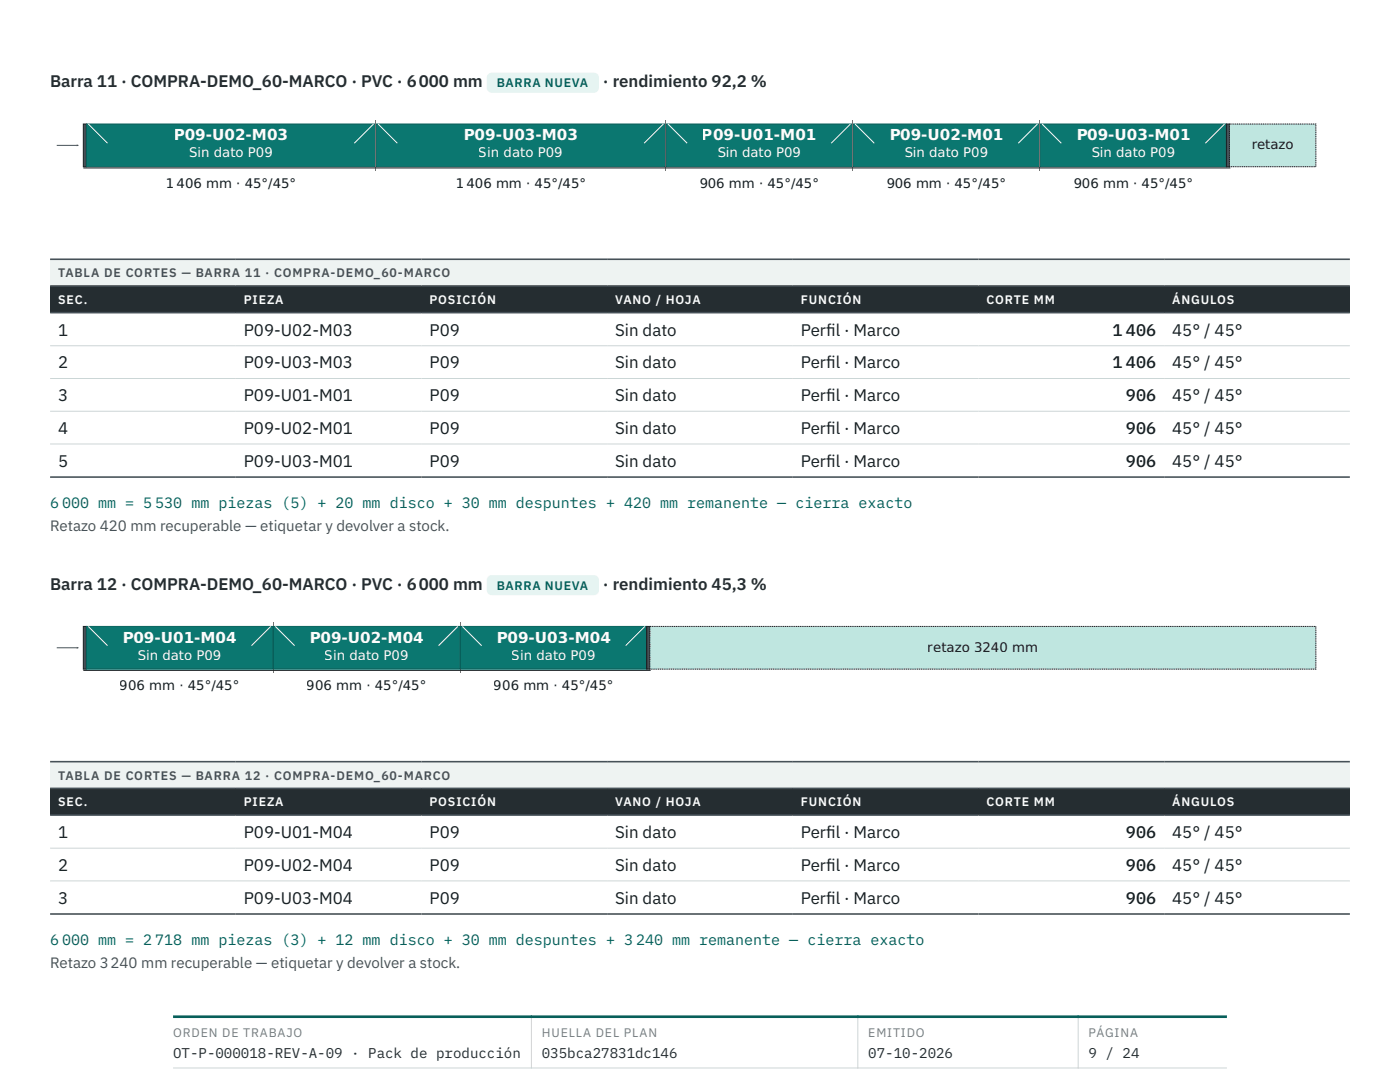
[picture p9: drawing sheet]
<svg xmlns="http://www.w3.org/2000/svg" width="279mm" height="216mm" viewBox="0 0 279 216" stroke-linecap="round" stroke-linejoin="round" font-family="sans-serif">
<defs><g id="words">
<g font-size="3.4" fill="#252d31">
<text x="10" y="17.4">Barra 11 · COMPRA-DEMO_60-MARCO · PVC · 6 000 mm</text>
<text x="120.3" y="17.4">· rendimiento 92,2 %</text>
<text x="10" y="117.7">Barra 12 · COMPRA-DEMO_60-MARCO · PVC · 6 000 mm</text>
<text x="120.3" y="117.7">· rendimiento 45,3 %</text>
</g>
<g font-size="3.4" fill="#161c1f">
<text x="11.6" y="67">1</text>
<text x="48.7" y="67">P09-U02-M03</text>
<text x="85.7" y="67">P09</text>
<text x="122.8" y="67">Sin dato</text>
<text x="159.8" y="67">Perf</text>
<text x="164.9" y="67">il · Marco</text>
<text x="222" y="67">1 406</text>
<text x="233.9" y="67">45° / 45°</text>
<text x="11.6" y="73.5">2</text>
<text x="48.7" y="73.5">P09-U03-M03</text>
<text x="85.7" y="73.5">P09</text>
<text x="122.8" y="73.5">Sin dato</text>
<text x="159.8" y="73.5">Perf</text>
<text x="164.9" y="73.5">il · Marco</text>
<text x="222" y="73.5">1 406</text>
<text x="233.9" y="73.5">45° / 45°</text>
<text x="11.6" y="80">3</text>
<text x="48.7" y="80">P09-U01-M01</text>
<text x="85.7" y="80">P09</text>
<text x="122.8" y="80">Sin dato</text>
<text x="159.8" y="80">Perf</text>
<text x="164.9" y="80">il · Marco</text>
<text x="224.7" y="80">906</text>
<text x="233.9" y="80">45° / 45°</text>
<text x="11.6" y="86.6">4</text>
<text x="48.7" y="86.6">P09-U02-M01</text>
<text x="85.7" y="86.6">P09</text>
<text x="122.8" y="86.6">Sin dato</text>
<text x="159.8" y="86.6">Perf</text>
<text x="164.9" y="86.6">il · Marco</text>
<text x="224.7" y="86.6">906</text>
<text x="233.9" y="86.6">45° / 45°</text>
<text x="11.6" y="93.1">5</text>
<text x="48.7" y="93.1">P09-U03-M01</text>
<text x="85.7" y="93.1">P09</text>
<text x="122.8" y="93.1">Sin dato</text>
<text x="159.8" y="93.1">Perf</text>
<text x="164.9" y="93.1">il · Marco</text>
<text x="224.7" y="93.1">906</text>
<text x="233.9" y="93.1">45° / 45°</text>
<text x="11.6" y="167.2">1</text>
<text x="48.7" y="167.2">P09-U01-M04</text>
<text x="85.7" y="167.2">P09</text>
<text x="122.8" y="167.2">Sin dato</text>
<text x="159.8" y="167.2">Perf</text>
<text x="164.9" y="167.2">il · Marco</text>
<text x="224.7" y="167.2">906</text>
<text x="233.9" y="167.2">45° / 45°</text>
<text x="11.6" y="173.8">2</text>
<text x="48.7" y="173.8">P09-U02-M04</text>
<text x="85.7" y="173.8">P09</text>
<text x="122.8" y="173.8">Sin dato</text>
<text x="159.8" y="173.8">Perf</text>
<text x="164.9" y="173.8">il · Marco</text>
<text x="224.7" y="173.8">906</text>
<text x="233.9" y="173.8">45° / 45°</text>
<text x="11.6" y="180.3">3</text>
<text x="48.7" y="180.3">P09-U03-M04</text>
<text x="85.7" y="180.3">P09</text>
<text x="122.8" y="180.3">Sin dato</text>
<text x="159.8" y="180.3">Perf</text>
<text x="164.9" y="180.3">il · Marco</text>
<text x="224.7" y="180.3">906</text>
<text x="233.9" y="180.3">45° / 45°</text>
</g>
<g font-size="3" fill="#fcfdfc">
<text x="34.7" y="28">P09-U02-M03</text>
<text x="92.5" y="28">P09-U03-M03</text>
<text x="140.1" y="28">P09-U01-M01</text>
<text x="177.4" y="28">P09-U02-M01</text>
<text x="214.8" y="28">P09-U03-M01</text>
<text x="24.4" y="128.2">P09-U01-M04</text>
<text x="61.7" y="128.2">P09-U02-M04</text>
<text x="99.1" y="128.2">P09-U03-M04</text>
</g>
<g font-size="3" fill="#075f5a">
<text x="10" y="101.4">6 000 mm = 5 530 mm piezas (5) + 20 mm disco + 30 mm despuntes + 420 mm remanente — cierra exacto</text>
<text x="10" y="188.6">6 000 mm = 2 718 mm piezas (3) + 12 mm disco + 30 mm despuntes + 3 240 mm remanente — cierra exacto</text>
</g>
<g font-size="3" fill="#465158">
<text x="10" y="105.9">Retazo 420 mm recuperable — etiquetar y devolver a stock.</text>
<text x="10" y="193.1">Retazo 3 240 mm recuperable — etiquetar y devolver a stock.</text>
</g>
<g font-size="2.8" fill="#252d31">
<text x="34.5" y="211">OT-P-000018-REV-A-09 · Pack de producción</text>
<text x="108.1" y="211">035bca27831dc146</text>
<text x="173.3" y="211">07-10-2026</text>
<text x="217.3" y="211">9 / 24</text>
</g>
<g font-size="2.7" fill="#161c1f">
<text x="249.8" y="29.8">retazo</text>
<text x="33" y="37.5">1</text>
<text x="35.2" y="37.5">406 mm · 45°/45°</text>
<text x="90.9" y="37.5">1</text>
<text x="93.1" y="37.5">406 mm · 45°/45°</text>
<text x="139.6" y="37.5">906 mm · 45°/45°</text>
<text x="176.9" y="37.5">906 mm · 45°/45°</text>
<text x="214.2" y="37.5">906 mm · 45°/45°</text>
<text x="185.2" y="130.1">retazo 3240 mm</text>
<text x="23.9" y="137.8">906 mm · 45°/45°</text>
<text x="61.2" y="137.8">906 mm · 45°/45°</text>
<text x="98.5" y="137.8">906 mm · 45°/45°</text>
</g>
<g font-size="2.7" fill="#fcfdfc">
<text x="37.7" y="31.4">Sin dato P09</text>
<text x="95.6" y="31.4">Sin dato P09</text>
<text x="143.2" y="31.4">Sin dato P09</text>
<text x="180.5" y="31.4">Sin dato P09</text>
<text x="217.8" y="31.4">Sin dato P09</text>
<text x="27.5" y="131.6">Sin dato P09</text>
<text x="64.8" y="131.6">Sin dato P09</text>
<text x="102.1" y="131.6">Sin dato P09</text>
</g>
<g font-size="2.5" fill="#075f5a">
<text x="99.1" y="17.4">BARRA NUEVA</text>
<text x="99.1" y="117.7">BARRA NUEVA</text>
</g>
<g font-size="2.5" fill="#465158">
<text x="11.6" y="55.3">TABLA DE CORTES — BARRA 11 · COMPRA-DEMO_60-MARCO</text>
<text x="11.6" y="155.6">TABLA DE CORTES — BARRA 12 · COMPRA-DEMO_60-MARCO</text>
</g>
<g font-size="2.5" fill="#fcfdfc">
<text x="11.6" y="60.7">SEC.</text>
<text x="48.7" y="60.7">PIEZA</text>
<text x="85.7" y="60.7">POSICIÓN</text>
<text x="122.8" y="60.7">VANO / HOJA</text>
<text x="159.8" y="60.7">FUNCIÓN</text>
<text x="196.9" y="60.7">CORTE MM</text>
<text x="233.9" y="60.7">ÁNGULOS</text>
<text x="11.6" y="160.9">SEC.</text>
<text x="48.7" y="160.9">PIEZA</text>
<text x="85.7" y="160.9">POSICIÓN</text>
<text x="122.8" y="160.9">VANO / HOJA</text>
<text x="159.8" y="160.9">FUNCIÓN</text>
<text x="196.9" y="160.9">CORTE MM</text>
<text x="233.9" y="160.9">ÁNGULOS</text>
</g>
<g font-size="2.5" fill="#727d82">
<text x="34.5" y="206.9">ORDEN DE TRABAJO</text>
<text x="108.1" y="206.9">HUELLA DEL PLAN</text>
<text x="173.3" y="206.9">EMITIDO</text>
<text x="217.3" y="206.9">PÁGINA</text>
</g>
</g></defs>
<path d="M10 51.7h259.4v5.4h-259.4z" fill="#eef3f2"/>
<g fill="#252d31">
<path d="M10 57.1h37.1v5.3h-37.1z"/>
<path d="M47.1 57.1h37v5.3h-37z"/>
<path d="M84.1 57.1h37.1v5.3h-37.1z"/>
<path d="M121.2 57.1h37v5.3h-37z"/>
<path d="M158.2 57.1h37.1v5.3h-37.1z"/>
<path d="M195.3 57.1h37v5.3h-37z"/>
<path d="M232.3 57.1h37.1v5.3h-37.1z"/>
</g>
<path d="M10 69h259.4M10 75.5h259.4M10 82.1h259.4M10 88.6h259.4" fill="none" stroke="#cdd5d6" stroke-width=".2"/>
<path d="M10 51.7h259.4M10 57.1h259.4M10 62.4h259.4M10 95.2h259.4" fill="none" stroke="#465158" stroke-width=".32"/>
<path d="M10 152h259.4v5.3h-259.4z" fill="#eef3f2"/>
<g fill="#252d31">
<path d="M10 157.3h37.1v5.3h-37.1z"/>
<path d="M47.1 157.3h37v5.3h-37z"/>
<path d="M84.1 157.3h37.1v5.3h-37.1z"/>
<path d="M121.2 157.3h37v5.3h-37z"/>
<path d="M158.2 157.3h37.1v5.3h-37.1z"/>
<path d="M195.3 157.3h37v5.3h-37z"/>
<path d="M232.3 157.3h37.1v5.3h-37.1z"/>
</g>
<path d="M10 169.2h259.4M10 175.8h259.4" fill="none" stroke="#cdd5d6" stroke-width=".2"/>
<path d="M10 152h259.4M10 157.3h259.4M10 162.6h259.4M10 182.4h259.4" fill="none" stroke="#465158" stroke-width=".32"/>
<g fill="#e6f4f2">
<path d="M97.1 14.5h22.4v4h-22.4z"/>
<path d="M97.1 114.8h22.4v4h-22.4z"/>
</g>
<path d="M16.6 24.7h.6v8.6h-.6z" fill="#465158" stroke="#161c1f" stroke-width=".2"/>
<path d="M11.3 29h4.3z" fill="#000" stroke="#465158" stroke-width=".2"/>
<path d="M15.3 28.8l.4 .2-.4 .2z" fill="#465158"/>
<path d="M17.2 24.7h57.7v8.6h-57.7z" fill="#0b7770" stroke="#075f5a" stroke-width=".2"/>
<path d="M17.6 24.7l3.9 3.9zM74.5 24.7l-3.8 3.9z" fill="#000" stroke="#fcfdfc" stroke-width=".2"/>
<path d="M75 24v10" fill="none" stroke="#e56a32" stroke-width=".2"/>
<path d="M75.1 24.7h57.7v8.6h-57.7z" fill="#0b7770" stroke="#075f5a" stroke-width=".2"/>
<path d="M75.5 24.7l3.8 3.9zM128.6 28.6l3.8-3.9z" fill="#000" stroke="#fcfdfc" stroke-width=".2"/>
<path d="M132.8 24v10" fill="none" stroke="#e56a32" stroke-width=".2"/>
<path d="M132.9 24.7h37.2v8.6h-37.2z" fill="#0b7770" stroke="#075f5a" stroke-width=".2"/>
<path d="M133.3 24.7l3.8 3.9zM165.9 28.6l3.8-3.9z" fill="#000" stroke="#fcfdfc" stroke-width=".2"/>
<path d="M170.2 24v10" fill="none" stroke="#e56a32" stroke-width=".2"/>
<path d="M170.3 24.7h37.1v8.6h-37.1z" fill="#0b7770" stroke="#075f5a" stroke-width=".2"/>
<path d="M170.6 24.7l3.9 3.9zM207.1 24.7l-3.9 3.9z" fill="#000" stroke="#fcfdfc" stroke-width=".2"/>
<path d="M207.5 24v10" fill="none" stroke="#e56a32" stroke-width=".2"/>
<path d="M207.6 24.7h37.2v8.6h-37.2z" fill="#0b7770" stroke="#075f5a" stroke-width=".2"/>
<path d="M208 24.7l3.8 3.9zM244.4 24.7l-3.8 3.9z" fill="#000" stroke="#fcfdfc" stroke-width=".2"/>
<path d="M244.8 24.7h.6v8.6h-.6z" fill="#465158" stroke="#161c1f" stroke-width=".2"/>
<path d="M245.4 24.7h17.2v8.6h-17.2z" fill="#bfe6e0" stroke="#161c1f" stroke-width=".2" stroke-dasharray=".2 .1" stroke-linecap="butt"/>
<path d="M16.6 33.5h228.9z" fill="#000" stroke="#161c1f" stroke-width=".2"/>
<path d="M16.6 125h.6v8.5h-.6z" fill="#465158" stroke="#161c1f" stroke-width=".2"/>
<path d="M11.3 129.3h4.3z" fill="#000" stroke="#465158" stroke-width=".2"/>
<path d="M15.3 129.1l.4 .2-.4 .1z" fill="#465158"/>
<path d="M17.2 125h37.2v8.5h-37.2z" fill="#0b7770" stroke="#075f5a" stroke-width=".2"/>
<path d="M17.6 125l3.9 3.8zM54 125l-3.8 3.8z" fill="#000" stroke="#fcfdfc" stroke-width=".2"/>
<path d="M54.5 124.2v10.1" fill="none" stroke="#e56a32" stroke-width=".2"/>
<path d="M54.6 125h37.1v8.5h-37.1z" fill="#0b7770" stroke="#075f5a" stroke-width=".2"/>
<path d="M55 125l3.8 3.8zM91.4 125l-3.9 3.8z" fill="#000" stroke="#fcfdfc" stroke-width=".2"/>
<path d="M91.8 124.2v10.1" fill="none" stroke="#e56a32" stroke-width=".2"/>
<path d="M91.9 125h37.2v8.5h-37.2z" fill="#0b7770" stroke="#075f5a" stroke-width=".2"/>
<path d="M92.3 125l3.8 3.8zM124.9 128.8l3.8-3.8z" fill="#000" stroke="#fcfdfc" stroke-width=".2"/>
<path d="M129.1 125h.6v8.5h-.6z" fill="#465158" stroke="#161c1f" stroke-width=".2"/>
<path d="M129.7 125h132.9v8.5h-132.9z" fill="#bfe6e0" stroke="#161c1f" stroke-width=".2" stroke-dasharray=".2 .1" stroke-linecap="butt"/>
<path d="M16.6 133.8h113.3z" fill="#000" stroke="#161c1f" stroke-width=".2"/>
<path d="M34.5 213.1h210.4M106 202.6v10.6M171.2 202.6v10.6M215.2 202.6v10.6" fill="none" stroke="#cdd5d6" stroke-width=".2"/>
<path d="M34.5 202.9h210.4" fill="none" stroke="#075f5a" stroke-width=".53"/>
<use href="#words"/>
</svg>
